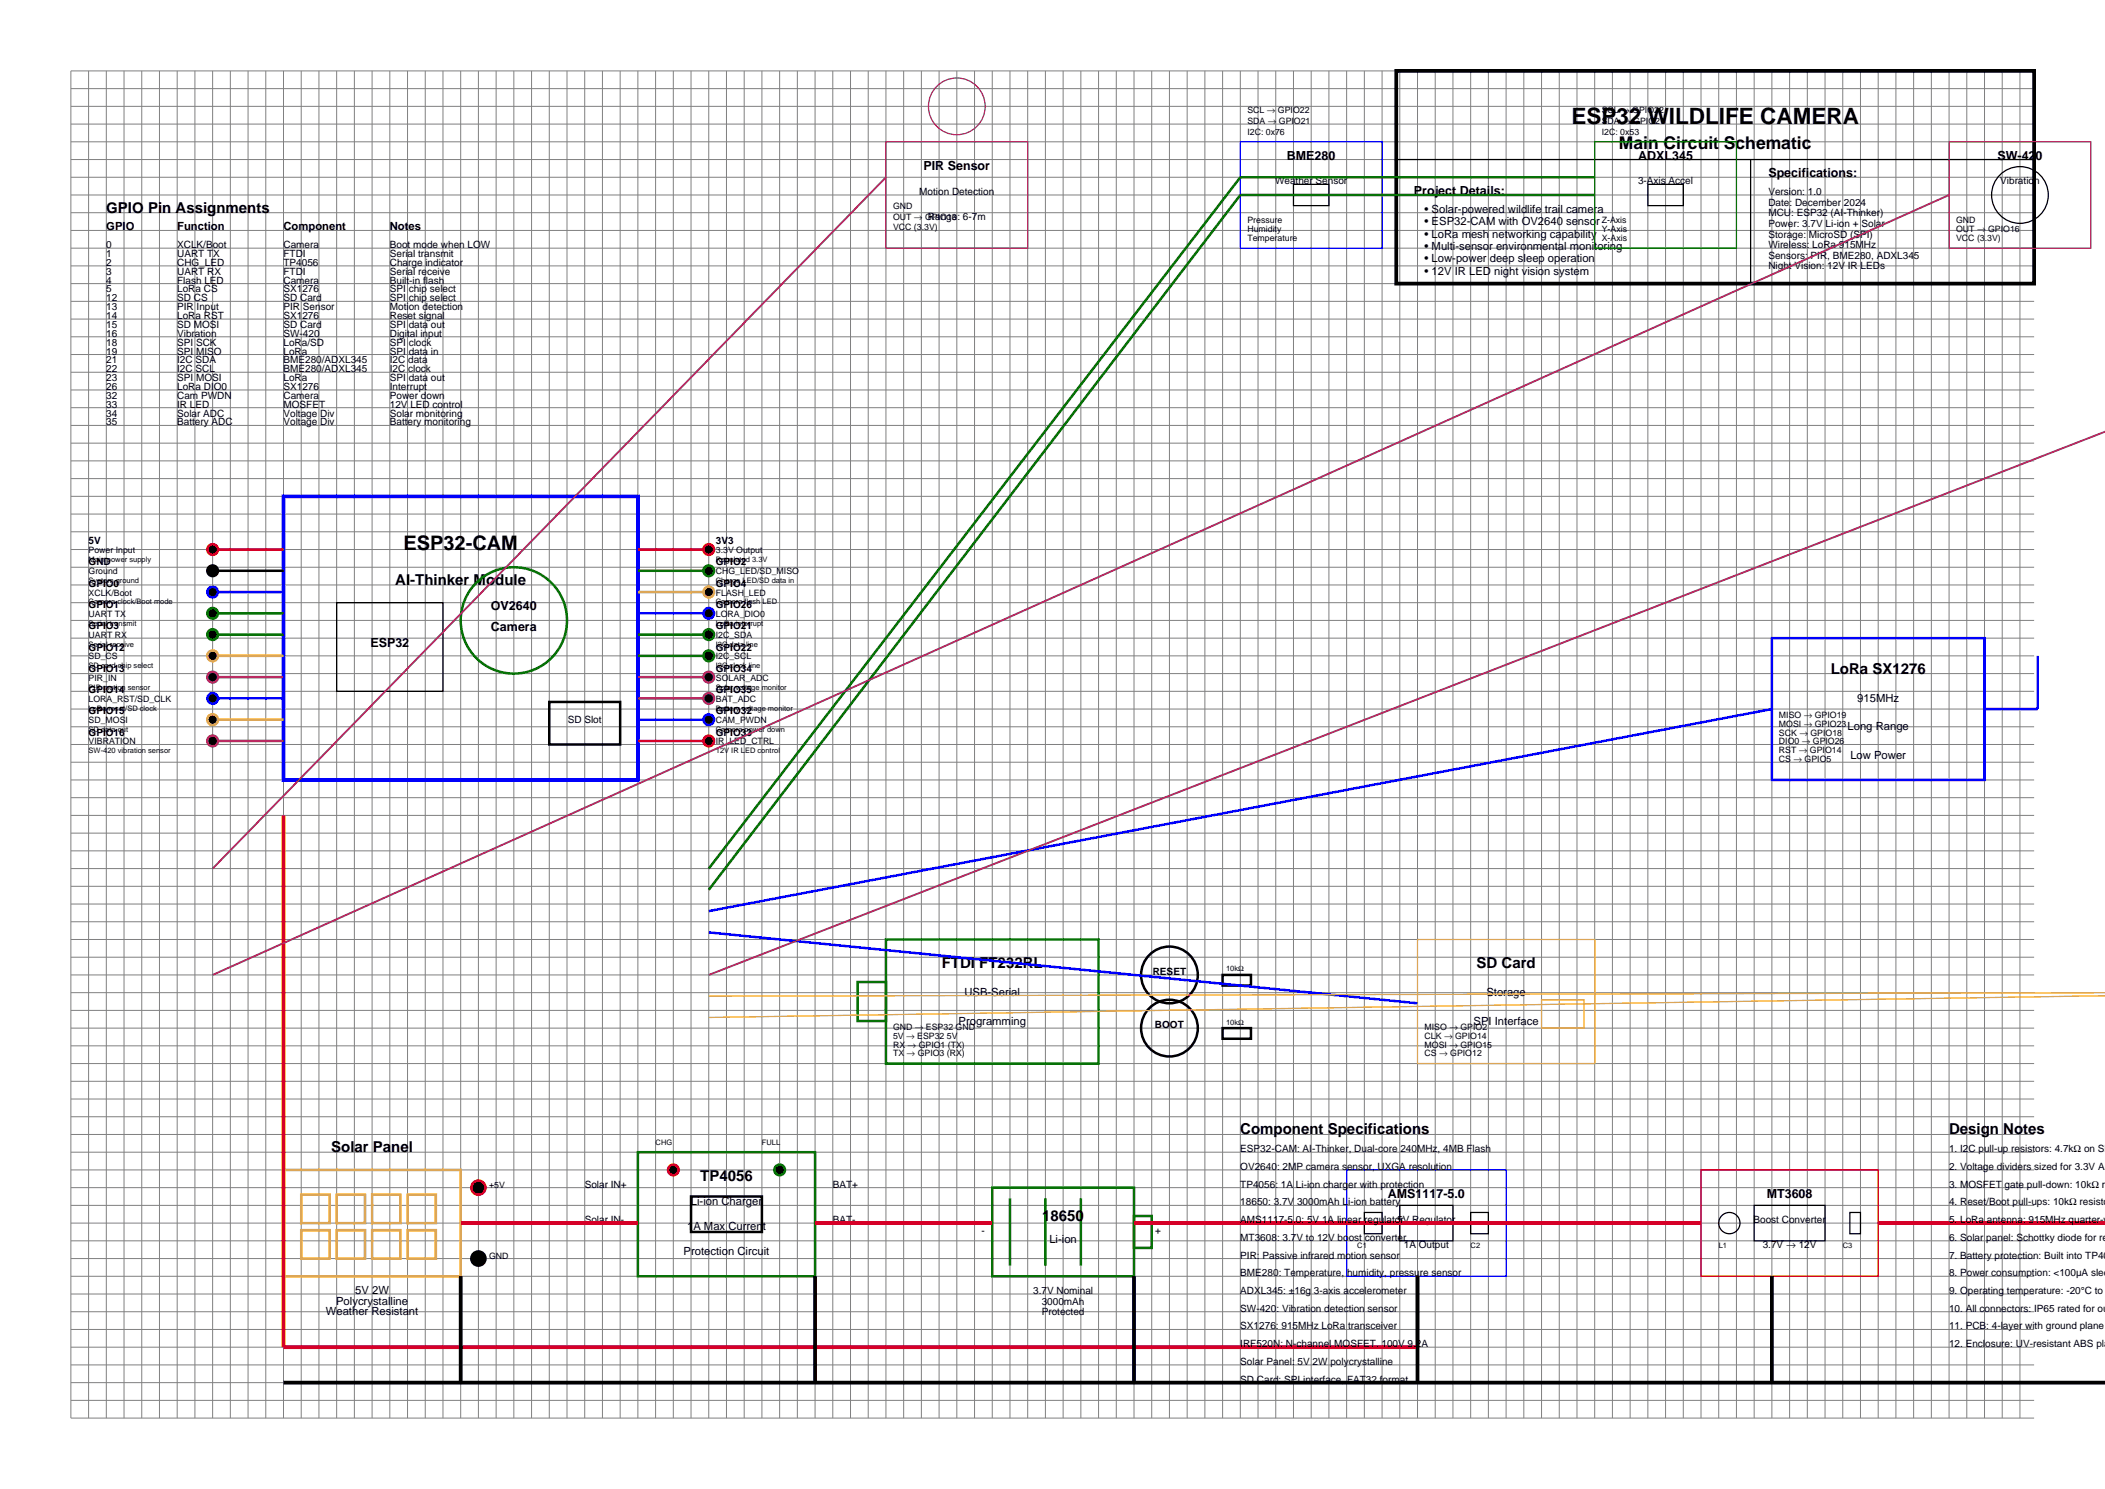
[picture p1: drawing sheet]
<svg xmlns="http://www.w3.org/2000/svg" width="594mm" height="420mm" viewBox="0 0 594 420" stroke-linecap="round" stroke-linejoin="round" font-family="sans-serif">
<defs><g id="words">
<text font-size="6.3" x="443.4" y="35">ESP32 WILDLIFE CAMERA</text>
<text font-size="5.6" x="113.8" y="155">ESP32-CAM</text>
<text font-size="4.9" x="456.8" y="42">Main Circuit Schematic</text>
<g font-size="4.2">
<text x="30" y="60">GPIO Pin Assignments</text>
<text x="111.5" y="165">AI-Thinker Module</text>
<text x="516.6" y="190">LoRa SX1276</text>
<text x="265.8" y="273">FTDI FT232RL</text>
<text x="416.6" y="273">SD Card</text>
<text x="350" y="320">Component Specifications</text>
<text x="550" y="320">Design Notes</text>
<text x="93.5" y="325">Solar Panel</text>
<text x="197.6" y="333">TP4056</text>
<text x="294.1" y="344.5">18650</text>
</g>
<g font-size="3.5">
<text x="260.6" y="48">PIR Sensor</text>
<text x="363.1" y="45">BME280</text>
<text x="462.3" y="45">ADXL345</text>
<text x="563.6" y="45">SW-420</text>
<text x="499" y="50">Specifications:</text>
<text x="399" y="55">Project Details:</text>
<text x="138.5" y="172">OV2640</text>
<text x="138.5" y="178">Camera</text>
<text x="104.5" y="182.5">ESP32</text>
<text x="391.6" y="338">AMS1117-5.0</text>
<text x="498.5" y="338">MT3608</text>
</g>
<g font-size="3.2">
<text x="30" y="65">GPIO</text>
<text x="50" y="65">Function</text>
<text x="80" y="65">Component</text>
<text x="110" y="65">Notes</text>
<text x="402" y="60">• Solar-powered wildlife trail camera</text>
<text x="402" y="63.5">• ESP32-CAM with OV2640 sensor</text>
<text x="402" y="67">• LoRa mesh networking capability</text>
<text x="402" y="70.5">• Multi-sensor environmental monitoring</text>
<text x="402" y="74">• Low-power deep sleep operation</text>
<text x="402" y="77.5">• 12V IR LED night vision system</text>
<text x="524.1" y="198">915MHz</text>
<text x="521.4" y="206">Long Range</text>
<text x="522.1" y="214">Low Power</text>
<text x="272.1" y="281">USB-Serial</text>
<text x="419.4" y="281">Storage</text>
<text x="270.5" y="289">Programming</text>
<text x="415.8" y="289">SPI Interface</text>
<text x="194.9" y="340">Li-ion Charger</text>
<text x="193.9" y="347">1A Max Current</text>
<text x="192.9" y="354">Protection Circuit</text>
<text x="296.1" y="350.5">Li-ion</text>
<text x="100.2" y="365">5V 2W</text>
<text x="91.9" y="371">Weather Resistant</text>
<text x="94.9" y="368">Polycrystalline</text>
</g>
<g font-size="2.8">
<text x="359.8" y="52">Weather Sensor</text>
<text x="462.2" y="52">3-Axis Accel</text>
<text x="564.4" y="52">Vibration</text>
<text x="259.4" y="55">Motion Detection</text>
<text x="499" y="55">Version: 1.0</text>
<text x="499" y="58">Date: December 2024</text>
<text x="261.8" y="62">Range: 6-7m</text>
<text x="499" y="61">MCU: ESP32 (AI-Thinker)</text>
<text x="499" y="64">Power: 3.7V Li-ion + Solar</text>
<text x="30" y="70">0</text>
<text x="50" y="70">XCLK/Boot</text>
<text x="80" y="70">Camera</text>
<text x="110" y="70">Boot mode when LOW</text>
<text x="499" y="67">Storage: MicroSD (SPI)</text>
<text x="499" y="70">Wireless: LoRa 915MHz</text>
<text x="30" y="72.5">1</text>
<text x="30" y="75">2</text>
<text x="30" y="77.5">3</text>
<text x="50" y="72.5">UART TX</text>
<text x="50" y="75">CHG_LED</text>
<text x="50" y="77.5">UART RX</text>
<text x="80" y="72.5">FTDI</text>
<text x="80" y="75">TP4056</text>
<text x="80" y="77.5">FTDI</text>
<text x="110" y="72.5">Serial transmit</text>
<text x="110" y="75">Charge indicator</text>
<text x="110" y="77.5">Serial receive</text>
<text x="499" y="73">Sensors: PIR, BME280, ADXL345</text>
<text x="499" y="76">Night Vision: 12V IR LEDs</text>
<text x="30" y="80">4</text>
<text x="30" y="82.5">5</text>
<text x="50" y="80">Flash LED</text>
<text x="50" y="82.5">LoRa CS</text>
<text x="80" y="80">Camera</text>
<text x="80" y="82.5">SX1276</text>
<text x="110" y="80">Built-in flash</text>
<text x="110" y="82.5">SPI chip select</text>
<text x="30" y="85">12</text>
<text x="30" y="87.5">13</text>
<text x="30" y="90">14</text>
<text x="50" y="85">SD CS</text>
<text x="50" y="87.5">PIR Input</text>
<text x="50" y="90">LoRa RST</text>
<text x="80" y="85">SD Card</text>
<text x="80" y="87.5">PIR Sensor</text>
<text x="80" y="90">SX1276</text>
<text x="110" y="85">SPI chip select</text>
<text x="110" y="87.5">Motion detection</text>
<text x="110" y="90">Reset signal</text>
<text x="30" y="92.5">15</text>
<text x="30" y="95">16</text>
<text x="50" y="92.5">SD MOSI</text>
<text x="50" y="95">Vibration</text>
<text x="80" y="92.5">SD Card</text>
<text x="80" y="95">SW-420</text>
<text x="110" y="92.5">SPI data out</text>
<text x="110" y="95">Digital input</text>
<text x="30" y="97.5">18</text>
<text x="30" y="100">19</text>
<text x="50" y="97.5">SPI SCK</text>
<text x="50" y="100">SPI MISO</text>
<text x="80" y="97.5">LoRa/SD</text>
<text x="80" y="100">LoRa</text>
<text x="110" y="97.5">SPI clock</text>
<text x="110" y="100">SPI data in</text>
<text x="30" y="102.5">21</text>
<text x="30" y="105">22</text>
<text x="30" y="107.5">23</text>
<text x="50" y="102.5">I2C SDA</text>
<text x="50" y="105">I2C SCL</text>
<text x="50" y="107.5">SPI MOSI</text>
<text x="80" y="102.5">BME280/ADXL345</text>
<text x="80" y="105">BME280/ADXL345</text>
<text x="80" y="107.5">LoRa</text>
<text x="110" y="102.5">I2C data</text>
<text x="110" y="105">I2C clock</text>
<text x="110" y="107.5">SPI data out</text>
<text x="30" y="110">26</text>
<text x="30" y="112.5">32</text>
<text x="50" y="110">LoRa DIO0</text>
<text x="50" y="112.5">Cam PWDN</text>
<text x="80" y="110">SX1276</text>
<text x="80" y="112.5">Camera</text>
<text x="110" y="110">Interrupt</text>
<text x="110" y="112.5">Power down</text>
<text x="30" y="115">33</text>
<text x="30" y="117.5">34</text>
<text x="30" y="120">35</text>
<text x="50" y="115">IR LED</text>
<text x="50" y="117.5">Solar ADC</text>
<text x="50" y="120">Battery ADC</text>
<text x="80" y="115">MOSFET</text>
<text x="80" y="117.5">Voltage Div</text>
<text x="80" y="120">Voltage Div</text>
<text x="110" y="115">12V LED control</text>
<text x="110" y="117.5">Solar monitoring</text>
<text x="110" y="120">Battery monitoring</text>
<text x="25" y="153.5">5V</text>
<text x="202" y="153.5">3V3</text>
<text x="25" y="159.5">GND</text>
<text x="202" y="159.5">GPIO2</text>
<text x="25" y="165.5">GPIO0</text>
<text x="202" y="165.5">GPIO4</text>
<text x="25" y="171.5">GPIO1</text>
<text x="202" y="171.5">GPIO26</text>
<text x="25" y="177.5">GPIO3</text>
<text x="202" y="177.5">GPIO21</text>
<text x="25" y="183.5">GPIO12</text>
<text x="202" y="183.5">GPIO22</text>
<text x="25" y="189.5">GPIO13</text>
<text x="202" y="189.5">GPIO34</text>
<text x="25" y="195.5">GPIO14</text>
<text x="202" y="195.5">GPIO35</text>
<text x="25" y="201.5">GPIO15</text>
<text x="160.2" y="204">SD Slot</text>
<text x="202" y="201.5">GPIO32</text>
<text x="25" y="207.5">GPIO16</text>
<text x="202" y="207.5">GPIO33</text>
<text x="325.3" y="275">RESET</text>
<text x="325.9" y="290">BOOT</text>
<text x="350" y="325">ESP32-CAM: AI-Thinker, Dual-core 240MHz, 4MB Flash</text>
<text x="350" y="330">OV2640: 2MP camera sensor, UXGA resolution</text>
<text x="550" y="325">1. I2C pull-up resistors: 4.7kΩ on SD</text>
<text x="550" y="330">2. Voltage dividers sized for 3.3V AD</text>
<text x="165" y="335">Solar IN+</text>
<text x="235" y="335">BAT+</text>
<text x="350" y="335">TP4056: 1A Li-ion charger with protection</text>
<text x="550" y="335">3. MOSFET gate pull-down: 10kΩ re</text>
<text x="350" y="340">18650: 3.7V 3000mAh Li-ion battery</text>
<text x="550" y="340">4. Reset/Boot pull-ups: 10kΩ resisto</text>
<text x="165" y="345">Solar IN-</text>
<text x="235" y="345">BAT-</text>
<text x="277" y="348">-</text>
<text x="326" y="348">+</text>
<text x="350" y="345">AMS1117-5.0: 5V 1A linear regulator</text>
<text x="394.3" y="345">5V Regulator</text>
<text x="494.8" y="345">Boost Converter</text>
<text x="550" y="345">5. LoRa antenna: 915MHz quarter-w</text>
<text x="350" y="350">MT3608: 3.7V to 12V boost converter</text>
<text x="396.1" y="352">1A Output</text>
<text x="497.4" y="352">3.7V → 12V</text>
<text x="550" y="350">6. Solar panel: Schottky diode for rev</text>
<text x="350" y="355">PIR: Passive infrared motion sensor</text>
<text x="350" y="360">BME280: Temperature, humidity, pressure sensor</text>
<text x="550" y="355">7. Battery protection: Built into TP40</text>
<text x="550" y="360">8. Power consumption: &lt;100µA slee</text>
<text x="291.5" y="365">3.7V Nominal</text>
<text x="350" y="365">ADXL345: ±16g 3-axis accelerometer</text>
<text x="550" y="365">9. Operating temperature: -20°C to +</text>
<text x="294" y="368">3000mAh</text>
<text x="294" y="371">Protected</text>
<text x="350" y="370">SW-420: Vibration detection sensor</text>
<text x="550" y="370">10. All connectors: IP65 rated for ou</text>
<text x="350" y="375">SX1276: 915MHz LoRa transceiver</text>
<text x="550" y="375">11. PCB: 4-layer with ground plane</text>
<text x="350" y="380">IRF520N: N-channel MOSFET, 100V 9.2A</text>
<text x="550" y="380">12. Enclosure: UV-resistant ABS pla</text>
<text x="350" y="385">Solar Panel: 5V 2W polycrystalline</text>
<text x="350" y="390">SD Card: SPI interface, FAT32 format</text>
</g>
<g font-size="2.5">
<text x="352" y="35">SDA →</text>
<text x="352" y="32">SCL →</text>
<text x="360.6" y="32">GPIO22</text>
<text x="360.9" y="35">GPIO21</text>
<text x="452" y="35">SDA →</text>
<text x="452" y="32">SCL →</text>
<text x="460.6" y="32">GPIO22</text>
<text x="460.9" y="35">GPIO21</text>
<text x="352" y="38">I2C: 0x76</text>
<text x="452" y="38">I2C: 0x53</text>
<text x="252" y="59">GND</text>
<text x="252" y="65">VCC (3.3V)</text>
<text x="252" y="62">OUT →</text>
<text x="261" y="62">GPIO13</text>
<text x="352" y="65.5">Humidity</text>
<text x="352" y="63">Pressure</text>
<text x="452" y="65.5">Y-Axis</text>
<text x="452" y="63">Z-Axis</text>
<text x="552" y="65.5">OUT →</text>
<text x="552" y="63">GND</text>
<text x="561" y="65.5">GPIO16</text>
<text x="352" y="68">Temperature</text>
<text x="452" y="68">X-Axis</text>
<text x="552" y="68">VCC (3.3V)</text>
<text x="25" y="156">Power Input</text>
<text x="202" y="156">3.3V Output</text>
<text x="25" y="162">Ground</text>
<text x="202" y="162">CHG_LED/SD_MISO</text>
<text x="25" y="168">XCLK/Boot</text>
<text x="202" y="168">FLASH_LED</text>
<text x="25" y="174">UART TX</text>
<text x="202" y="174">LORA_DIO0</text>
<text x="25" y="180">UART RX</text>
<text x="202" y="180">I2C_SDA</text>
<text x="25" y="186">SD_CS</text>
<text x="202" y="186">I2C_SCL</text>
<text x="25" y="192">PIR_IN</text>
<text x="202" y="192">SOLAR_ADC</text>
<text x="25" y="198">LORA_RST/SD_CLK</text>
<text x="202" y="198">BAT_ADC</text>
<text x="25" y="204">SD_MOSI</text>
<text x="202" y="204">CAM_PWDN</text>
<text x="502" y="202.5">MISO → GPIO19</text>
<text x="25" y="210">VIBRATION</text>
<text x="202" y="210">IR_LED_CTRL</text>
<text x="502" y="210">DIO0 → GPIO26</text>
<text x="502" y="207.5">SCK →</text>
<text x="502" y="205">MOSI → GPIO23</text>
<text x="510.9" y="207.5">GPIO18</text>
<text x="502" y="215">CS</text>
<text x="502" y="212.5">RST →</text>
<text x="506.1" y="215">→ GPIO5</text>
<text x="510.7" y="212.5">GPIO14</text>
<text x="252" y="293">5V</text>
<text x="252" y="290.5">GND →</text>
<text x="255.7" y="293">→ ESP32 5V</text>
<text x="261.3" y="290.5">ESP32 GND</text>
<text x="402" y="293">CLK →</text>
<text x="402" y="290.5">MISO → GPIO2</text>
<text x="410.6" y="293">GPIO14</text>
<text x="252" y="298">TX</text>
<text x="252" y="295.5">RX</text>
<text x="255.8" y="298">→ GPIO3 (RX)</text>
<text x="256.1" y="295.5">→ GPIO1 (TX)</text>
<text x="402" y="298">CS</text>
<text x="402" y="295.5">MOSI → GPIO15</text>
<text x="406.1" y="298">→ GPIO12</text>
<text x="138" y="335">+5V</text>
<text x="138" y="355">GND</text>
</g>
<g font-size="2.1">
<text x="25" y="158.5">Main power supply</text>
<text x="202" y="158.5">Regulated 3.3V</text>
<text x="25" y="164.5">System ground</text>
<text x="202" y="164.5">Charge LED/SD data in</text>
<text x="25" y="170.5">Camera clock/Boot mode</text>
<text x="202" y="170.5">Camera flash LED</text>
<text x="25" y="176.5">Serial transmit</text>
<text x="202" y="176.5">LoRa interrupt</text>
<text x="25" y="182.5">Serial receive</text>
<text x="202" y="182.5">I2C data line</text>
<text x="25" y="188.5">SD card chip select</text>
<text x="202" y="188.5">I2C clock line</text>
<text x="25" y="194.5">PIR motion sensor</text>
<text x="202" y="194.5">Solar voltage monitor</text>
<text x="25" y="200.5">LoRa reset/SD clock</text>
<text x="202" y="200.5">Battery voltage monitor</text>
<text x="25" y="206.5">SD data out</text>
<text x="202" y="206.5">Camera power down</text>
<text x="25" y="212.5">SW-420 vibration sensor</text>
<text x="202" y="212.5">12V IR LED control</text>
<text x="346" y="274">10kΩ</text>
<text x="346" y="289">10kΩ</text>
<text x="185" y="323">CHG</text>
<text x="215" y="323">FULL</text>
<text x="383" y="352">C1</text>
<text x="415" y="352">C2</text>
<text x="485" y="352">L1</text>
<text x="520" y="352">C3</text>
</g>
</g></defs>
<g fill="none" stroke="#808080" stroke-width=".28">
<path d="M20 35h554M20 30h554M20 25h554M25 20v380M30 20v380M35 20v380M40 20v380M45 20v380M50 20v380M55 20v380M60 20v380M65 20v380"/>
<path d="M70 20v380M75 20v380M80 20v380M85 20v380M90 20v380M95 20v380M100 20v380M105 20v380M110 20v380M115 20v380M120 20v380M125 20v380"/>
<path d="M130 20v380M135 20v380M140 20v380M145 20v380M150 20v380M155 20v380M160 20v380M165 20v380M170 20v380M175 20v380M180 20v380M185 20v380"/>
<path d="M190 20v380M195 20v380M200 20v380M205 20v380M210 20v380M215 20v380M220 20v380M225 20v380M230 20v380M235 20v380M240 20v380M245 20v380"/>
<path d="M250 20v380M255 20v380M260 20v380M265 20v380M270 20v380M275 20v380M280 20v380M285 20v380M290 20v380M295 20v380M300 20v380M305 20v380"/>
<path d="M310 20v380M315 20v380M320 20v380M325 20v380M330 20v380M335 20v380M340 20v380M345 20v380M350 20v380M355 20v380M360 20v380M365 20v380"/>
<path d="M370 20v380M375 20v380M380 20v380M385 20v380M390 20v380M395 20v380M400 20v380M405 20v380M410 20v380M415 20v380M420 20v380M425 20v380"/>
<path d="M430 20v380M435 20v380M440 20v380M445 20v380M450 20v380M455 20v380M460 20v380M465 20v380M470 20v380M475 20v380M480 20v380M485 20v380"/>
<path d="M490 20v380M495 20v380M500 20v380M505 20v380M510 20v380M515 20v380M520 20v380M525 20v380M530 20v380M535 20v380M540 20v380M545 20v380"/>
<path d="M550 20v380M555 20v380M560 20v380M565 20v380M570 20v380M574 20h-554v380h554M20 55h554M20 50h554M20 45h554M20 40h554M20 80h554M20 75h554"/>
<path d="M20 70h554M20 65h554M20 60h554M20 100h554M20 95h554M20 90h554M20 85h554M20 120h554M20 115h554M20 110h554M20 105h554M20 140h554"/>
<path d="M20 135h554M20 130h554M20 125h554M20 160h554M20 155h554M20 150h554M20 145h554M20 180h554M20 175h554M20 170h554M20 165h554M20 200h554"/>
<path d="M20 195h554M20 190h554M20 185h554M20 220h554M20 215h554M20 210h554M20 205h554M20 240h554M20 235h554M20 230h554M20 225h554M20 260h554"/>
<path d="M20 255h554M20 250h554M20 245h554M20 280h554M20 275h554M20 270h554M20 265h554M20 300h554M20 295h554M20 290h554M20 285h554M20 320h554"/>
<path d="M20 315h554M20 310h554M20 305h554M20 340h554M20 335h554M20 330h554M20 325h554M20 360h554M20 355h554M20 350h554M20 345h554M20 380h554"/>
<path d="M20 375h554M20 370h554M20 365h554M20 395h554M20 390h554M20 385h554"/>
</g>
<path d="M394 20h180v60h-180zM130 360v30M230 360v30M320 360v30M400 360v30M500 360v30M80 390h514.1" fill="none" stroke="#000" stroke-width="1.1" stroke-linecap="butt"/>
<g fill="none" stroke="#000" stroke-width=".35">
<path d="M365 52h10v6h-10zM394 45h180M465 52h10v6h-10zM494 45v35M95 170h30v25h-30zM395 340h15v10h-15zM495 340h20v10h-20zM385 342h5v6h-5zM415 342h5v6h-5zM522 342h3v6h-3z"/>
<circle cx="570" cy="55" r="8"/>
<circle cx="488" cy="345" r="3"/>
</g>
<path d="M80 140h100v80h-100z" fill="none" stroke="#00f" stroke-width="1.1" stroke-linecap="butt"/>
<g fill="none" stroke="#008000" stroke-width=".71" stroke-linecap="butt">
<path d="M60 173h20M60 179h20M180 161h20M242 277h8v11h-8zM250 265h60v35h-60zM180 325h50v35h-50z"/>
<circle cx="145" cy="175" r="15"/>
</g>
<g fill="none" stroke="#000" stroke-width=".71" stroke-linecap="butt">
<path d="M60 161h20M155 198h20v12h-20zM345 275h8v3h-8zM345 290h8v3h-8zM195 337.5h20v10h-20z"/>
<circle cx="330" cy="275" r="8"/>
<circle cx="330" cy="290" r="8"/>
</g>
<path d="M60 155h20M180 155h20M180 209h20" fill="none" stroke="#f00" stroke-width=".71" stroke-linecap="butt"/>
<g fill="#000" stroke="#f00" stroke-width=".71" stroke-linecap="butt">
<circle cx="60" cy="155" r="1.5"/>
<circle cx="200" cy="155" r="1.5"/>
<circle cx="200" cy="209" r="1.5"/>
<circle cx="135" cy="335" r="2"/>
<circle cx="190" cy="330" r="1.5"/>
</g>
<g fill="#000" stroke="#000" stroke-width=".71" stroke-linecap="butt">
<circle cx="60" cy="161" r="1.5"/>
<circle cx="135" cy="355" r="2"/>
</g>
<path d="M60 167h20M180 173h20M500 180h60v40h-60zM60 197h20M500 200l-300 57M575 185v15h-15M180 203h20M200 263l200 20" fill="none" stroke="#00f" stroke-width=".71" stroke-linecap="butt"/>
<g fill="#000" stroke="#00f" stroke-width=".71" stroke-linecap="butt">
<circle cx="60" cy="167" r="1.5"/>
<circle cx="200" cy="173" r="1.5"/>
<circle cx="60" cy="197" r="1.5"/>
<circle cx="200" cy="203" r="1.5"/>
</g>
<g fill="#000" stroke="#008000" stroke-width=".71" stroke-linecap="butt">
<circle cx="60" cy="179" r="1.5"/>
<circle cx="60" cy="173" r="1.5"/>
<circle cx="200" cy="161" r="1.5"/>
<circle cx="220" cy="330" r="1.5"/>
</g>
<path d="M180 167h20M60 185h20M60 203h20M80 330h50v30h-50zM85 337h8v8h-8zM95 337h8v8h-8zM105 337h8v8h-8zM115 337h8v8h-8zM85 347h8v8h-8zM95 347h8v8h-8zM105 347h8v8h-8zM115 347h8v8h-8z" fill="none" stroke="#ffa500" stroke-width=".71" stroke-linecap="butt"/>
<g fill="#000" stroke="#ffa500" stroke-width=".71" stroke-linecap="butt">
<circle cx="200" cy="167" r="1.5"/>
<circle cx="60" cy="185" r="1.5"/>
<circle cx="60" cy="203" r="1.5"/>
</g>
<path d="M60 191h20M180 191h20M180 197h20" fill="none" stroke="#800080" stroke-width=".71" stroke-linecap="butt"/>
<g fill="#000" stroke="#800080" stroke-width=".71" stroke-linecap="butt">
<circle cx="60" cy="191" r="1.5"/>
<circle cx="200" cy="197" r="1.5"/>
<circle cx="200" cy="191" r="1.5"/>
</g>
<path d="M60 209h20" fill="none" stroke="#a52a2a" stroke-width=".71" stroke-linecap="butt"/>
<circle cx="60" cy="209" r="1.5" fill="#000" stroke="#a52a2a" stroke-width=".71" stroke-linecap="butt"/>
<path d="M450 50h-100l-150 195M450 55h-100l-150 196M180 179h20M180 185h20M280 335h40v25h-40zM285 338v19M295 338v19M305 338v19M320 343h5v9h-5z" fill="none" stroke="#006400" stroke-width=".71" stroke-linecap="butt"/>
<g fill="#000" stroke="#006400" stroke-width=".71" stroke-linecap="butt">
<circle cx="200" cy="179" r="1.5"/>
<circle cx="200" cy="185" r="1.5"/>
</g>
<path d="M350 40h40v30h-40zM380 330h45v30h-45z" fill="none" stroke="#00f" stroke-width=".35"/>
<path d="M480 330h50v30h-50z" fill="none" stroke="#f00" stroke-width=".35"/>
<g fill="none" stroke="#800080" stroke-width=".35">
<path d="M250 40h40v30h-40z"/>
<circle cx="270" cy="30" r="8"/>
</g>
<path d="M450 40h40v30h-40z" fill="none" stroke="#008000" stroke-width=".35"/>
<path d="M550 40h40v30h-40z" fill="none" stroke="#a52a2a" stroke-width=".35"/>
<path d="M400 265h50v35h-50zM435 282h12v8h-12zM594.1 280l-394.1 1M594.1 280.9l-394.1 6.1" fill="none" stroke="#ffa500" stroke-width=".35"/>
<path d="M80 230v150h320v-20M130 345h50M230 345h50M320 345h160M530 345h64.1" fill="none" stroke="#f00" stroke-width="1.1" stroke-linecap="butt"/>
<path d="M250 50l-190 195M550 55l-490 220M594.1 121.8l-394.1 153.2" fill="none" stroke="#800080" stroke-width=".53"/>
<use href="#words"/>
</svg>
